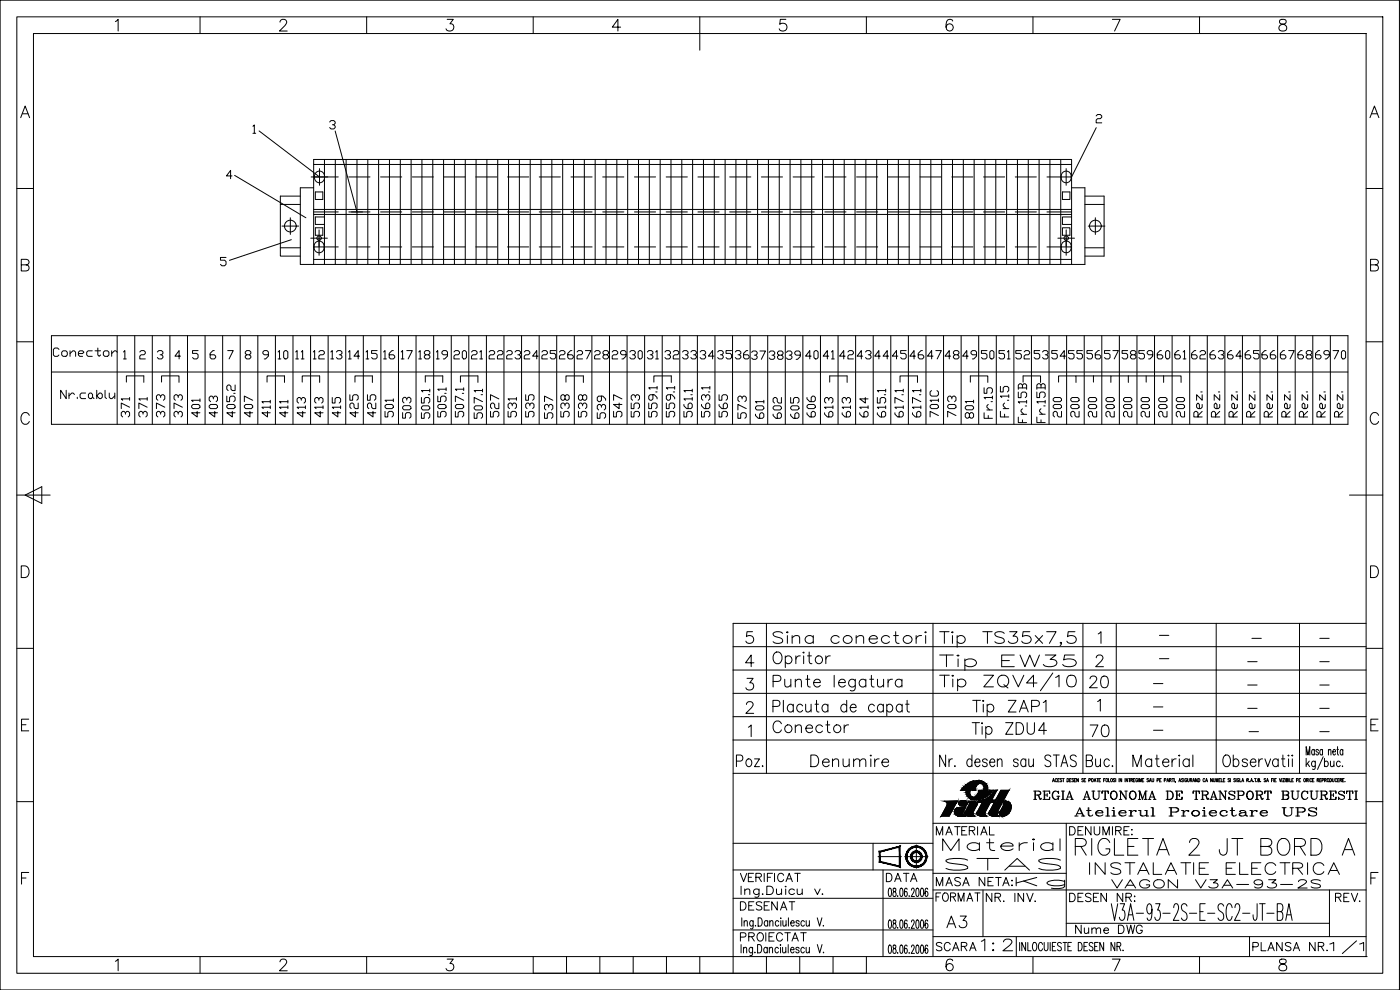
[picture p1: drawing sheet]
<svg xmlns="http://www.w3.org/2000/svg" width="420mm" height="297mm" viewBox="0 0 420 297" stroke-linecap="round" stroke-linejoin="round" font-family="sans-serif">
<defs><g id="words">
<text font-size="9.3" x="280.8" y="208.5">Tip ZQV4/10</text>
<text font-size="8.8" x="321.4" y="257.9">RIGLETA 2 JT BORD A</text>
<g font-size="8.4">
<text x="280.8" y="195.4">Tip TS35x7,5</text>
<text x="280.8" y="202.5">Tip EW35</text>
<text x="290.7" y="222.6">Tip ZDU4</text>
</g>
<text font-size="7.5" x="397.9" y="287.5">1/1</text>
<g font-size="7.1">
<text x="230.7" y="194.4">Sina conectori</text>
<text x="325.6" y="207.4">20</text>
<text x="230.7" y="221.2">Conector</text>
<text x="326" y="222.2">70</text>
<text x="219.8" y="231.4">Poz.</text>
<text x="242" y="231.4">Denumire</text>
<text x="281.5" y="256.5">Material</text>
<text x="282.6" y="262.5">STAS</text>
<text x="325.6" y="263.5">INSTALATIE ELECTRICA</text>
<text x="282.9" y="279.8">A3</text>
<text x="293.2" y="286.5">1:2</text>
</g>
<text font-size="6.6" x="303.7" y="267.8">Kg</text>
<g font-size="6.2">
<text x="14.8" y="108.3">Conector</text>
<text x="16.9" y="121">Nr.cablu</text>
<text x="66.3" y="126.3" transform="rotate(-90 66.3 126.3)">403</text>
<text x="71.6" y="126.3" transform="rotate(-90 71.6 126.3)">405.2</text>
<text x="193" y="126.3" transform="rotate(-90 193 126.3)">553</text>
<text x="319.6" y="126.3" transform="rotate(-90 319.6 126.3)">200</text>
<text x="324.9" y="126.3" transform="rotate(-90 324.9 126.3)">200</text>
<text x="321.4" y="246.2">Atelierul Proiectare UPS</text>
<text x="220.8" y="274.5">DESENAT</text>
</g>
<g font-size="5.7">
<text x="82.2" y="109">10</text>
<text x="87.5" y="109">11</text>
<text x="92.8" y="109">12</text>
<text x="98.1" y="109">13</text>
<text x="103.4" y="109">14</text>
<text x="108.7" y="109">15</text>
<text x="113.9" y="109">16</text>
<text x="119.2" y="109">17</text>
<text x="129.8" y="109">19</text>
<text x="140.4" y="109">21</text>
<text x="151" y="109">23</text>
<text x="156.3" y="109">24</text>
<text x="166.5" y="109">26</text>
<text x="177.1" y="109">28</text>
<text x="182.4" y="109">29</text>
<text x="187.7" y="109">30</text>
<text x="193" y="109">31</text>
<text x="198.3" y="109">32</text>
<text x="208.8" y="109">34</text>
<text x="214.1" y="109">35</text>
<text x="224.4" y="109">37</text>
<text x="234.9" y="109">39</text>
<text x="245.9" y="109">41</text>
<text x="250.8" y="109">42</text>
<text x="261.4" y="109">44</text>
<text x="266.7" y="109">45</text>
<text x="277.3" y="109">47</text>
<text x="287.5" y="109">49</text>
<text x="293.2" y="109">50</text>
<text x="298.4" y="109">51</text>
<text x="303.7" y="109">52</text>
<text x="314.3" y="109">54</text>
<text x="319.6" y="109">55</text>
<text x="330.2" y="109">57</text>
<text x="340.4" y="109">59</text>
<text x="346.1" y="109">60</text>
<text x="351.4" y="109">61</text>
<text x="361.9" y="109">63</text>
<text x="372.5" y="109">65</text>
<text x="383.1" y="109">67</text>
<text x="388.4" y="109">68</text>
<text x="393.7" y="109">69</text>
<text x="399" y="109">70</text>
<text x="39.9" y="126.3" transform="rotate(-90 39.9 126.3)">371</text>
<text x="45.2" y="126.3" transform="rotate(-90 45.2 126.3)">371</text>
<text x="50.4" y="126.3" transform="rotate(-90 50.4 126.3)">373</text>
<text x="55.7" y="126.3" transform="rotate(-90 55.7 126.3)">373</text>
<text x="61" y="126.3" transform="rotate(-90 61 126.3)">401</text>
<text x="76.6" y="126.3" transform="rotate(-90 76.6 126.3)">407</text>
<text x="81.8" y="126.3" transform="rotate(-90 81.8 126.3)">411</text>
<text x="87.1" y="126.3" transform="rotate(-90 87.1 126.3)">411</text>
<text x="92.4" y="126.3" transform="rotate(-90 92.4 126.3)">413</text>
<text x="97.7" y="126.3" transform="rotate(-90 97.7 126.3)">413</text>
<text x="103" y="126.3" transform="rotate(-90 103 126.3)">415</text>
<text x="108.3" y="126.3" transform="rotate(-90 108.3 126.3)">425</text>
<text x="113.6" y="126.3" transform="rotate(-90 113.6 126.3)">425</text>
<text x="118.9" y="126.3" transform="rotate(-90 118.9 126.3)">501</text>
<text x="124.2" y="126.6" transform="rotate(-90 124.2 126.6)">503</text>
<text x="129.8" y="126.6" transform="rotate(-90 129.8 126.6)">505.1</text>
<text x="134.8" y="126.3" transform="rotate(-90 134.8 126.3)">505.1</text>
<text x="140.1" y="126.3" transform="rotate(-90 140.1 126.3)">507.1</text>
<text x="145.7" y="126.6" transform="rotate(-90 145.7 126.6)">507.1</text>
<text x="150.6" y="126.3" transform="rotate(-90 150.6 126.3)">527</text>
<text x="155.9" y="126.3" transform="rotate(-90 155.9 126.3)">531</text>
<text x="161.2" y="126.3" transform="rotate(-90 161.2 126.3)">535</text>
<text x="166.9" y="126.6" transform="rotate(-90 166.9 126.6)">537</text>
<text x="171.8" y="126.3" transform="rotate(-90 171.8 126.3)">538</text>
<text x="177.1" y="126.3" transform="rotate(-90 177.1 126.3)">538</text>
<text x="182.7" y="126.6" transform="rotate(-90 182.7 126.6)">539</text>
<text x="187.7" y="126.3" transform="rotate(-90 187.7 126.3)">547</text>
<text x="197.9" y="126.3" transform="rotate(-90 197.9 126.3)">559.1</text>
<text x="203.2" y="126.3" transform="rotate(-90 203.2 126.3)">559.1</text>
<text x="213.8" y="126.3" transform="rotate(-90 213.8 126.3)">563.1</text>
<text x="219.1" y="126.3" transform="rotate(-90 219.1 126.3)">565</text>
<text x="224.7" y="126.6" transform="rotate(-90 224.7 126.6)">573</text>
<text x="230" y="126.6" transform="rotate(-90 230 126.6)">601</text>
<text x="235.3" y="126.6" transform="rotate(-90 235.3 126.6)">602</text>
<text x="240.6" y="126.6" transform="rotate(-90 240.6 126.6)">605</text>
<text x="245.5" y="126.3" transform="rotate(-90 245.5 126.3)">606</text>
<text x="250.8" y="126.3" transform="rotate(-90 250.8 126.3)">613</text>
<text x="256.1" y="126.3" transform="rotate(-90 256.1 126.3)">613</text>
<text x="261.4" y="126.3" transform="rotate(-90 261.4 126.3)">614</text>
<text x="282.6" y="126.3" transform="rotate(-90 282.6 126.3)">701C</text>
<text x="287.9" y="126.3" transform="rotate(-90 287.9 126.3)">703</text>
<text x="293.2" y="126.6" transform="rotate(-90 293.2 126.6)">801</text>
<text x="298.8" y="126.6" transform="rotate(-90 298.8 126.6)">Fr.15</text>
<text x="303.7" y="126.3" transform="rotate(-90 303.7 126.3)">Fr.15</text>
<text x="309" y="128.1" transform="rotate(-90 309 128.1)">Fr.15B</text>
<text x="314.7" y="128.1" transform="rotate(-90 314.7 128.1)">Fr.15B</text>
<text x="329.8" y="126.3" transform="rotate(-90 329.8 126.3)">200</text>
<text x="335.1" y="126.3" transform="rotate(-90 335.1 126.3)">200</text>
<text x="340.4" y="126.3" transform="rotate(-90 340.4 126.3)">200</text>
<text x="345.7" y="126.3" transform="rotate(-90 345.7 126.3)">200</text>
<text x="351" y="126.3" transform="rotate(-90 351 126.3)">200</text>
<text x="356.3" y="126.3" transform="rotate(-90 356.3 126.3)">200</text>
<text x="361.6" y="126.3" transform="rotate(-90 361.6 126.3)">Rez.</text>
<text x="366.9" y="126.3" transform="rotate(-90 366.9 126.3)">Rez.</text>
<text x="372.2" y="126.3" transform="rotate(-90 372.2 126.3)">Rez.</text>
<text x="377.5" y="126.3" transform="rotate(-90 377.5 126.3)">Rez.</text>
<text x="382.8" y="126.3" transform="rotate(-90 382.8 126.3)">Rez.</text>
<text x="388.1" y="126.3" transform="rotate(-90 388.1 126.3)">Rez.</text>
<text x="393.3" y="126.3" transform="rotate(-90 393.3 126.3)">Rez.</text>
<text x="398.6" y="126.3" transform="rotate(-90 398.6 126.3)">Rez.</text>
<text x="403.9" y="126.3" transform="rotate(-90 403.9 126.3)">Rez.</text>
<text x="309" y="240.9">REGIA AUTONOMA DE TRANSPORT BUCURESTI</text>
<text x="279.8" y="251.9">MATERIAL</text>
<text x="319.6" y="251.9">DENUMIRE:</text>
<text x="220.8" y="265.6">VERIFICAT</text>
<text x="264.9" y="265.6">DATA</text>
<text x="279.8" y="267.1">MASA NETA:</text>
<text x="332.3" y="267.8">VAGON V3A-93-2S</text>
<text x="279.8" y="271.6">FORMAT</text>
<text x="294.9" y="271.6">NR. INV.</text>
<text x="319.6" y="271.6">DESEN NR:</text>
<text x="399.7" y="271.6">REV.</text>
<text x="321.7" y="281.2">Nume DWG</text>
<text x="220.8" y="283.6">PROIECTAT</text>
<text x="279.8" y="286.5">SCARA</text>
<text x="374.6" y="286.5">PLANSA NR.</text>
</g>
<g font-size="2.6">
<text x="346.8" y="191.9">-</text>
<text x="374.6" y="192.6">-</text>
<text x="394.8" y="192.6">-</text>
<text x="346.8" y="199">-</text>
<text x="373.2" y="199.7">-</text>
<text x="394.8" y="199.7">-</text>
<text x="345" y="206.4">-</text>
<text x="373.2" y="206.7">-</text>
<text x="394.8" y="206.7">-</text>
<text x="345" y="213.4">-</text>
<text x="373.2" y="213.8">-</text>
<text x="394.8" y="213.8">-</text>
<text x="345" y="220.5">-</text>
<text x="373.6" y="220.8">-</text>
<text x="394.8" y="220.8">-</text>
</g>
</g></defs>
<!-- layer: 0 -->
<g fill="none" stroke="#000" stroke-width=".3">
<path d="M0 .1h420v296.9h-420zM5 5.1h410v286.9h-410zM10 10.1h400v276.9h-400zM34.6 6.5l.9-.7v3.5M60 5.1v5M84 6.6l.4-.6 1-.2a.86 .86 0 0 1 .5 1.3l-2 2.2h2.3M110 5.1v5M134.2 5.8h1.8l-1 1.3a1.13 1.13 0 0 1 1.2 1.3 1.13 1.13 0 0 1-1.5 .9l-.5-.2-.3-.5M160 5.1v5M186.3 8.1h-2.5l1.6-2.3v3.5M210 5.1v10M235.8 5.8h-1.6l-.2 1.5a1.23 1.23 0 0 1 1.9 0 1.23 1.23 0 0 1-.3 1.8 1.23 1.23 0 0 1-1.8-.5"/>
<path d="M260 5.1v5M285.9 6.3a1.02 1.02 0 0 0-1.5-.3 2.67 2.67 0 0 0 0 3.1 1.09 1.09 0 0 0 1.6-.5 1.09 1.09 0 0 0-.7-1.4 1.09 1.09 0 0 0-1.4 .9M310 5.1v5M333.8 5.8h2.4l-1.7 3.5M360 5.1v5M384.2 6a.7 .7 0 0 0 .3 1.1 1.45 1.45 0 0 1 1.7 1.5 1.22 1.22 0 0 1-1.4 .7 1.22 1.22 0 0 1-1-1.2 1.61 1.61 0 0 1 1.7-1 .7 .7 0 0 0 .3-1.1l-.5-.2zM6.2 35.3l1.3-3.5 1.4 3.5M6.7 34.1h1.7M75.9 37.9l.4-.4v2.5M75.9 40h.8M77.8 39.3l18.1 13.8M98.9 36.6l.4-.4h.9l.4 .4v.4l-.4 .4h-.4"/>
<path d="M100.2 37.4l.4 .5v.4l-.4 .4h-.9l-.4-.4M100.6 39.3l6.5 24.3M329 34.8l.4-.4h.8l.4 .4v.4l-.4 .4h-.8l-.4 .4v.9h1.6M329 38.3l-7.4 14.8h-7.4M411.2 35.3l1.3-3.5 1.3 3.5M411.7 34.1h1.6M5 56.6h5M69.6 52.8h-1.6l1.2-1.7v2.5M70.4 52.6l21.4 12.7M90.1 58.8h-6v18h6M93.4 53.1h8.1M94.1 49.3h227.5"/>
<path d="M94.1 56.3h-4v23h235.5v-23h-4M94.6 57.6h2.3v2.2h-2.3zM95.9 50.6v5M97.4 47.8v31.5M97.4 52.8a1.54 1.54 0 0 0-1.8-1.4 1.54 1.54 0 0 0-1.2 1.9 1.5 1.5 0 0 0 1.5 1.5 1.5 1.5 0 0 0 1.5-1.5M100.6 47.8v31.5M103.9 47.8v31.5M104.7 53.1h6.3M107.1 47.8v31.5M110.4 47.8v31.5M113.6 47.8v31.5M114.2 53.1h6.4"/>
<path d="M116.9 47.8v31.5M120.1 47.8v31.5M123.4 47.8v31.5M123.7 53.1h6.4M126.6 47.8v31.5M129.9 47.8v31.5M133.1 47.8v31.5M133.3 53.1h6.3M136.4 47.8v31.5M139.6 47.8v31.5M142.8 53.1h6.3M142.9 47.8v31.5"/>
<path d="M146.1 47.8v31.5M149.4 47.8v31.5M152.3 53.1h6.4M152.6 47.8v31.5M155.9 47.8v31.5M159.1 47.8v31.5M161.8 53.1h6.4M162.4 47.8v31.5M165.6 47.8v31.5M168.9 47.8v31.5M171.4 53.1h6.3M172.1 47.8v31.5"/>
<path d="M175.4 47.8v31.5M178.6 47.8v31.5M180.9 53.1h6.3M181.9 47.8v31.5M185.1 47.8v31.5M188.4 47.8v31.5M190.4 53.1h6.4M191.6 47.8v31.5M194.9 47.8v31.5M198.1 47.8v31.5M199.9 53.1h6.4M201.4 47.8v31.5"/>
<path d="M204.6 47.8v31.5M207.9 47.8v31.5M209.5 53.1h6.3M211.1 47.8v31.5M214.4 47.8v31.5M217.6 47.8v31.5M219 53.1h6.3M220.9 47.8v31.5M224.1 47.8v31.5M227.4 47.8v31.5M228.5 53.1h6.3M230.6 47.8v31.5"/>
<path d="M233.9 47.8v31.5M237.1 47.8v31.5M238 53.1h6.4M240.4 47.8v31.5M243.6 47.8v31.5M246.9 47.8v31.5M247.5 53.1h6.4M250.1 47.8v31.5M253.4 47.8v31.5M256.6 47.8v31.5M257.1 53.1h6.3M259.9 47.8v31.5"/>
<path d="M263.1 47.8v31.5M266.4 47.8v31.5M266.6 53.1h6.3M269.6 47.8v31.5M272.9 47.8v31.5M276.1 47.8v31.5M276.1 53.1h6.4M279.4 47.8v31.5M282.6 47.8v31.5M285.6 53.1h6.4M285.9 47.8v31.5M289.1 47.8v31.5"/>
<path d="M292.4 47.8v31.5M295.2 53.1h6.3M295.6 47.8v31.5M298.9 47.8v31.5M302.1 47.8v31.5M304.7 53.1h6.3M305.4 47.8v31.5M308.6 47.8v31.5M311.8 47.8v31.5M315.1 47.8v31.5M318.3 47.8v31.5M318.9 57.6h2.2v2.2h-2.2z"/>
<path d="M320 50.6v5M321.5 52.8v.5M321.5 52.8a1.53 1.53 0 0 0-1.8-1.4 1.53 1.53 0 0 0-1.2 1.9 1.5 1.5 0 0 0 1.5 1.5 1.5 1.5 0 0 0 1.5-1.5M325.6 58.8h5.8v18h-5.8M410 56.6h5M6.4 79.5l2-.2a.82 .82 0 0 0 0-1.3l-2-.2v3.5h1.5a.92 .92 0 0 0 .8-.9 .92 .92 0 0 0-.8-.9M67.8 77.2h-1.6v.9h1.2l.4 .4v.8l-.4 .4h-.8l-.4-.4M84.1 74.3h6M84.1 61.3h6M84.6 67.8h5M87.1 65.3v5M87.4 71.9l-18.5 6.2"/>
<path d="M93.3 71.5h5M94.1 79.3v-31.5h227.5v31.5M94.1 64.3h227.5M94.1 62.8h227.5M94.1 74.1h7.4M94.1 63.6h7.4M94.1 77.8h227.5M94.6 68.3h2.3v2.3h-2.3zM94.9 72.6a1.65 1.65 0 0 1 2.4 1.5 1.65 1.65 0 0 1-2.4 1.4 2.01 2.01 0 0 1 0-2.9zM95.8 69v7.6M97.4 65.1h-2.8v2.2h2.8M104.7 74.1h6.3"/>
<path d="M104.7 63.6h6.3M105.5 63.6h3.3M114.2 74.1h6.4M114.2 63.6h6.4M123.7 74.1h6.4M123.7 63.6h6.4M133.3 74.1h6.3M133.3 63.6h6.3M142.8 74.1h6.3M142.8 63.6h6.3M152.3 74.1h6.4M152.3 63.6h6.4"/>
<path d="M161.8 74.1h6.4M161.8 63.6h6.4M171.4 74.1h6.3M171.4 63.6h6.3M180.9 74.1h6.3M180.9 63.6h6.3M190.4 74.1h6.4M190.4 63.6h6.4M199.9 74.1h6.4M199.9 63.6h6.4M209.5 74.1h6.3M209.5 63.6h6.3"/>
<path d="M219 74.1h6.3M219 63.6h6.3M228.5 74.1h6.3M228.5 63.6h6.3M238 74.1h6.4M238 63.6h6.4M247.5 74.1h6.4M247.5 63.6h6.4M257.1 74.1h6.3M257.1 63.6h6.3M266.6 74.1h6.3M266.6 63.6h6.3"/>
<path d="M276.1 74.1h6.4M276.1 63.6h6.4M285.6 74.1h6.4M285.6 63.6h6.4M295.2 74.1h6.3M295.2 63.6h6.3M304.7 74.1h6.3M304.7 63.6h6.3M314.2 74.1h7.4M314.2 63.6h7.4M317.5 71.5h5M318.5 74.1h.1"/>
<path d="M318.9 68.3h2.2v2.3h-2.2zM320 69v7.6M321.5 74.1h.1M321.5 73.9a1.54 1.54 0 0 0-1.8-1.6 1.54 1.54 0 0 0-1.2 2 1.52 1.52 0 0 0 1.7 1.5 1.52 1.52 0 0 0 1.3-1.9M321.6 65.1h-2.7v2.2h2.7M325.6 74.3h5.8M325.6 61.3h5.8M326.6 67.8h5M328.7 65.3v5M411.3 79.5l2-.2a.8 .8 0 0 0 0-1.3l-2-.2v3.5h1.5a.92 .92 0 0 0 .9-.9 .92 .92 0 0 0-.9-.9M5 102.5h5M15.4 100.7h389.1v26.6h-389.1z"/>
<path d="M15.4 111.6h389.1M35.2 100.7v26.6M37.9 114.6v-1.8h5.3v1.9M40.4 100.7v26.6M42 105.6l.4-.4h.8l.4 .4v.4l-.4 .4h-.8l-.4 .5v.8h1.6M45.7 100.7v26.6M47.2 105.6l.4-.4h.9l.4 .4v.4l-.4 .4h-.4M48.5 106.4l.4 .5v.4l-.4 .4h-.9l-.4-.4M48.5 114.6v-1.8h5.2v1.9M51 100.7v26.6M54.2 106.9h-1.7l1.3-1.7v2.5M56.3 100.7v26.6"/>
<path d="M59.4 105.2h-1.6v.8h1.2l.4 .4v.9l-.4 .4h-.8l-.4-.4M61.5 100.7v26.6M64.3 105.2h-.4l-.8 .8v1.3l.4 .4h.8l.4-.4v-.4l-.4-.5h-1.2M66.8 100.7v26.6M68.3 105.2h1.7l-1.3 2.5M72.1 100.7v26.6M74 106.4l-.4-.4v-.4l.4-.4h.9l.4 .4v.4l-.4 .4h-.9l-.4 .5v.4l.4 .4h.9l.4-.4v-.4l-.4-.5M77.4 100.7v26.6M80.1 114.7v-1.9h5.3v1.9M80.5 106.4h-1.2l-.4-.4v-.4l.4-.4h.8l.4 .4v1.3l-.8 .8h-.4M82.7 100.7v26.6M87.9 100.7v26.6"/>
<path d="M90.7 114.7v-1.9h5.2v1.9M93.2 100.7v26.6M98.5 100.7v26.6M103.8 100.7v26.6M106.5 114.7v-1.9h5.3v1.9M109 100.7v26.6M114.3 100.7v26.6M119.6 100.7v26.6M124.9 100.7v26.6M127.6 114.7v-1.9h5.3v1.9M127.8 106.4l-.5-.4v-.4l.5-.4h.8l.4 .4v.4l-.4 .4h-.8l-.5 .5v.4l.5 .4h.8l.4-.4v-.4l-.4-.5M130.1 100.7v26.6"/>
<path d="M135.4 100.7v26.6M136.2 105.6l.5-.4h.8l.4 .4v.4l-.4 .4h-.8l-.5 .5v.8h1.7M138.2 114.7v-1.9h5.2v1.9M140.7 100.7v26.6M146 100.7v26.6M146.8 105.6l.4-.4h.8l.5 .4v.4l-.5 .4h-.8l-.4 .5v.8h1.7M151.2 100.7v26.6M156.5 100.7v26.6M161.8 100.7v26.6M162.6 105.6l.4-.4h.9l.4 .4v.4l-.4 .4h-.9l-.4 .5v.8h1.7M167.1 100.7v26.6M169.9 114.7v-1.9h5.2v1.9"/>
<path d="M172.4 100.7v26.6M177.6 100.7v26.6M182.9 100.7v26.6M188.2 100.7v26.6M193.5 100.7v26.6M196.2 114.7v-1.9h5.3v1.9M198.7 100.7v26.6M204 100.7v26.6M207.8 119.7h-2.5l.4 .4M207.8 117.2h-2.5l.4 .4M209.3 100.7v26.6M214.6 100.7v26.6"/>
<path d="M219.8 100.7v26.6M225.1 100.7v26.6M230.4 100.7v26.6M235.7 100.7v26.6M241 100.7v26.6M243.4 106.9h-1.6l1.2-1.7v2.5M246.2 100.7v26.6M249 114.7v-1.9h5.2v1.9M251.5 100.7v26.6M256.8 100.7v26.6M262.1 100.7v26.6M263.3 119.3v1.6h.8v-1.2l.5-.4h.8l.4 .4v.8l-.4 .4"/>
<path d="M265.4 118.4h.4M265.8 117.2h-2.5l.4 .4M265.8 116.8v.8M267.3 100.7v26.6M270.1 114.7v-1.9h5.2v1.9M270.7 118.4h.4M271.1 117.2h-2.5l.4 .4M271.1 116.8v.8M272.6 100.7v26.6M274.7 106.9h-1.6l1.2-1.7v2.5M275.9 118.4h.5M276.4 117.2h-2.5l.4 .4"/>
<path d="M277.9 100.7v26.6M283.2 100.7v26.6M285.3 106.9h-1.7l1.3-1.7v2.5M288.4 100.7v26.6M291.2 114.7v-1.9h5.2v1.9M293.7 100.7v26.6M299 100.7v26.6M304.3 100.7v26.6M307 112.8h5.3v1.9M309.6 100.7v26.6M312 105.2h-1.6v.8h1.2l.4 .4v.9l-.4 .4h-.8l-.4-.4M314.8 100.7v26.6"/>
<path d="M317.7 114.7v-1.9h5.2v1.9M320.1 100.7v26.6M322.9 112.8h10.5M325.4 100.7v26.6M327.9 105.2h-1.7v.8h1.2l.5 .4v.9l-.5 .4h-.8l-.4-.4M328.2 112.8v1.9M330.7 100.7v26.6M335.9 100.7v26.6M338.6 112.8h-5.2v1.9M338.6 112.8h5.3M338.6 112.8v1.9M341.2 100.7v26.6"/>
<path d="M346.5 100.7v26.6M349.2 112.8h5.3v1.9M349.2 112.8h-5.2v1.9M349.2 112.8v1.9M351.8 100.7v26.6M357 100.7v26.6M358.9 105.2h-.4l-.9 .8v1.3l.4 .4h.9l.4-.4v-.4l-.4-.5h-1.3M362.3 100.7v26.6M367.6 100.7v26.6M372.9 100.7v26.6M378.2 100.7v26.6M383.4 100.7v26.6"/>
<path d="M388.7 100.7v26.6M394 100.7v26.6M399.3 100.7v26.6M410 102.5h5M8.8 124.6a1.28 1.28 0 0 0-1.5-.8 1.28 1.28 0 0 0-1 1.3 1.53 1.53 0 0 0 .3 1.7 1.53 1.53 0 0 0 1.7 .3l.5-.6M205.3 123.4v1.7h.8v-1.2l.4-.5h.8l.5 .5v.8l-.5 .4M205.3 121.4v.4l.8 .8h1.2l.5-.4v-.8l-.5-.5h-.4l-.4 .5v1.2M263.3 123.9v.4l.8 .8h1.3l.4-.4v-.8l-.4-.5h-.4l-.4 .5v1.2M265.8 122.2h-2.5l.4 .4M265.8 121.8v.8M268.6 123.9v.4l.8 .8h1.3l.4-.4v-.8l-.4-.5h-.5l-.4 .5v1.2M271.1 122.2h-2.5l.4 .4"/>
<path d="M271.1 120.5l-2.5-1.2v1.6M271.1 121.8v.8M273.9 123.9v.4l.8 .8h1.2l.5-.4v-.8l-.5-.5h-.4l-.4 .5v1.2M276.4 122.2h-2.5l.4 .4M276.4 120.5l-2.5-1.2v1.6M413.7 124.6a1.29 1.29 0 0 0-1.4-.8 1.29 1.29 0 0 0-1.1 1.3 1.53 1.53 0 0 0 .4 1.7 1.53 1.53 0 0 0 1.6 .3l.5-.6M5 148.5h10M7.5 148.5l5-2.5v5zM405 148.5h10M6.4 169.8h1.1a1.87 1.87 0 0 1 1.3 1.7 1.87 1.87 0 0 1-1.3 1.8h-1.1zM411.3 169.8h1.2a1.87 1.87 0 0 1 1.2 1.7 1.87 1.87 0 0 1-1.2 1.8h-1.2zM5 194.5h5"/>
<path d="M220 194h190M230 187v45M280 187v100M325 187v45M335 187v45M365 187v45M390 187v45M410 194.5h5M410 187h-190v45M6.5 217.5h1.3M8.6 215.8h-2.1v3.5h2.1M220 215h190"/>
<path d="M220 208h190M220 201h190M411.4 217.5h1.3M413.6 215.8h-2.2v3.5h2.2M220 222h190M288.3 237.1h1.2M289.4 235.9l-.4 .4M290 237.1a2.29 2.29 0 0 0 1.9 2.8M290.5 236.1l-.5 1M291 237.6l.4 1.3M291.1 237.1l-.1 .5M291.4 238.9l1 .3"/>
<path d="M291.8 236.1l-.1 1M292.7 236.3v.8h-1M292.7 236.3h.1M292.9 235.9l-.2 .4M293 235.9l.8-.8h.9a1.49 1.49 0 0 1 .6 2M293.2 238.6l-.8 .6M293.6 237.9l-.3 .7M293.6 237.9h.1M293.7 237.1h1l-.2 1M293.7 237.1l-.1 .8M295.6 234.9a5.1 5.1 0 0 0-4.8 0M295.6 234.9l.6 .7 .2 1"/>
<path d="M295.7 239.8l-1 .4-1.4 .2M296.3 237.1l-.4 1M296.4 236.6l-.1 .5M296.8 237.1h1.3M297.6 237.8h-.1M298.6 237.1h.6l-1.6 3h1.4l-.4 .6h-1.4l-1.7 3.3 .2 .5 .5 .4h-2l-.7-.3M298.7 237.1l-1.6 1.8M300.4 237.1h2.4l-3.6 6.7 .1 .7 .5 .4h-1.7a.99 .99 0 0 1-1.2-1.2l1.3-2.6h.7l.7-1.4h-.6zM315.9 234.6l.3-1 .3 1M316 234.2h.3M317.2 233.8a.28 .28 0 0 0-.3-.2 .28 .28 0 0 0-.2 .4v.2a.29 .29 0 0 0 .2 .4 .29 .29 0 0 0 .3-.3M317.4 234h.3"/>
<path d="M317.9 233.6h-.5v1M318.7 233.7h-.6l.5 .4a.27 .27 0 0 1-.1 .5 .27 .27 0 0 1-.4-.2M318.9 233.6h.5M319.1 233.6v1M320.2 233.6a.5 .5 0 0 1 .6 .5 .5 .5 0 0 1-.6 .5zM321 234h.3M321.5 233.6h-.5v1M322.2 233.7h-.5l.4 .4a.27 .27 0 0 1 0 .5 .27 .27 0 0 1-.4-.2M322.4 234h.3M322.9 233.6h-.5v1M323.6 233.6v1l-.5-1v1M325.2 233.7h-.6l.5 .4a.27 .27 0 0 1-.1 .5 .27 .27 0 0 1-.4-.2"/>
<path d="M325.4 234h.3M325.9 233.6h-.5v1M326.8 234.1l.4-.1v-.4h-.4v1M327.7 233.6h.1a.47 .47 0 0 1 .3 .5 .47 .47 0 0 1-.4 .4zM328.3 234.6l.3-1 .3 1M328.5 234.2h.3M329.2 233.6h.5M329.4 233.6v1M329.8 234h.3M330.3 233.6h-.5v1M331.2 234h.3M331.7 233.6h-.5v1"/>
<path d="M332 233.6h.1a.48 .48 0 0 1 .4 .5 .48 .48 0 0 1-.5 .4zM332.7 233.6v1h.4M333.4 233.6h.1a.48 .48 0 0 1 .4 .5 .48 .48 0 0 1-.5 .4zM334.6 233.7h-.5l.4 .4a.27 .27 0 0 1 0 .5 .27 .27 0 0 1-.4-.2M334.8 233.6v1M335.8 233.6v1M336.6 233.6v1l-.5-1v1M337.6 233.6v1M338.4 233.6v1l-.5-1v1M338.7 233.6h.5M339 233.6v1M339.4 234h.4v-.4h-.4v1"/>
<path d="M339.7 234l.2 .6M340.2 234h.3M340.6 233.6h-.4v1M341.4 233.8a.28 .28 0 0 0-.3-.2 .28 .28 0 0 0-.2 .4v.2a.29 .29 0 0 0 .2 .4 .29 .29 0 0 0 .3-.4h-.2M341.6 233.6v1M341.9 234.6v-1l.3 1 .3-1v1M342.8 234h.3M343.3 233.6h-.5v1M344.7 233.7h-.5l.4 .4a.27 .27 0 0 1 0 .5 .27 .27 0 0 1-.4-.2M344.9 234.6l.3-1 .3 1M345 234.2h.4M345.7 233.6v.7l.3 .3 .2-.2 .1-.8"/>
<path d="M347.2 234.1l.5-.1v-.4h-.5v1M348 234h.3M348.5 233.6h-.5v1M349.4 234.1l.5-.1v-.4h-.5v1M350.2 234.6l.3-1 .3 1M350.3 234.2h.4M351 234h.4v-.4h-.4v1M351.3 234l.2 .6M351.8 233.6h.5M352 233.6v1M352.4 233.6v1M353.8 234.6l.3-1 .3 1"/>
<path d="M353.9 234.2h.4M355.1 233.7h-.5l.4 .4a.27 .27 0 0 1 0 .5 .27 .27 0 0 1-.4-.2M355.3 233.6v1M356.2 233.8a.28 .28 0 0 0-.4-.2 .28 .28 0 0 0-.2 .4v.2a.29 .29 0 0 0 .3 .4 .29 .29 0 0 0 .3-.4h-.2M356.4 233.6v.7l.2 .3 .3-.3v-.7M357.2 234h.4v-.4h-.4v1M357.5 234l.2 .6M358 234.6l.3-1 .3 1M358.1 234.2h.3M359.3 233.6v1l-.5-1v1M359.6 233.6a.5 .5 0 0 1 .5 .5 .5 .5 0 0 1-.5 .5zM361.6 233.8a.28 .28 0 0 0-.4-.2 .28 .28 0 0 0-.2 .4v.2a.29 .29 0 0 0 .2 .4 .29 .29 0 0 0 .4-.3"/>
<path d="M361.8 234.6l.3-1 .3 1M361.9 234.2h.4M363.8 233.6v1l-.5-1v1M364.1 233.6v.7l.3 .3 .2-.2v-.8M364.9 234.6v-1l.3 1 .3-1v1M365.8 234h.3M366.3 233.6h-.5v1M366.5 233.6v1h.5M367.1 234h.3M367.6 233.6h-.5v1M369 233.7h-.5l.5 .4a.27 .27 0 0 1-.1 .5 .27 .27 0 0 1-.4-.2M369.3 233.6v1"/>
<path d="M370.8 233.7h-.5l.4 .4a.27 .27 0 0 1 0 .5 .27 .27 0 0 1-.4-.2M371 233.6v1M371.8 233.8a.28 .28 0 0 0-.3-.2 .28 .28 0 0 0-.2 .4v.2a.29 .29 0 0 0 .3 .4 .29 .29 0 0 0 .2-.4h-.1M372.1 233.6v1h.4M372.7 234.6l.3-1 .3 1M372.8 234.2h.4M374.2 234h.4v-.4h-.4v1M374.4 234l.3 .6M375.3 234.6l.3-1 .3 1M375.4 234.2h.4M376.5 233.6h.5M376.8 233.6v1"/>
<path d="M377.5 234h.5v-.4h-.5v1l.5-.1-.1-.5M379.9 233.7h-.5l.4 .4a.27 .27 0 0 1 0 .5 .27 .27 0 0 1-.4-.2M380.1 234.6l.3-1 .3 1M380.2 234.2h.4M381.6 234h.3M382.1 233.6h-.5v1M382.3 233.6v1M382.5 234h.3M383 233.6h-.5v1M383.9 233.6l.3 1 .3-1M384.7 233.6v1M385 233.6h.5l-.5 1h.5"/>
<path d="M385.7 233.6v1M386 234h.4v-.4h-.4v1l.5-.1-.2-.5M386.8 233.6v1M387.1 233.6v1h.4M387.7 234h.3M388.2 233.6h-.5v1M389.1 234.1l.5-.1-.1-.4h-.4v1M389.8 234h.3M390.3 233.6h-.5v1M391.4 233.6h.1a.47 .47 0 0 1 .4 .5 .47 .47 0 0 1-.5 .4zM392.1 234h.4v-.4h-.4v1M392.3 234l.3 .6"/>
<path d="M392.8 233.6v1M393.7 233.8a.28 .28 0 0 0-.4-.2 .28 .28 0 0 0-.2 .4v.2a.29 .29 0 0 0 .2 .4 .29 .29 0 0 0 .4-.3M393.9 234h.3M394.4 233.6h-.5v1M395.3 234h.4v-.4h-.4v1M395.5 234l.3 .6M396.1 234h.2M396.5 233.6h-.4v1M396.7 234.1l.5-.1v-.4h-.5v1M397.5 234h.5v-.4h-.5v1M397.8 234l.2 .6M398.4 233.6h.1a.47 .47 0 0 1 .4 .5 .47 .47 0 0 1-.5 .4z"/>
<path d="M399.1 233.6a.5 .5 0 0 1 .5 .5 .5 .5 0 0 1-.5 .5zM399.9 233.6v.7l.2 .3 .3-.3v-.7M401.2 233.8a.28 .28 0 0 0-.3-.2 .28 .28 0 0 0-.2 .4v.2a.29 .29 0 0 0 .2 .4 .29 .29 0 0 0 .3-.3M401.4 234h.3M401.9 233.6h-.5v1M402.1 234h.5v-.4h-.5v1M402.4 234l.3 .6M402.9 234h.3M403.4 233.6h-.5v1M410 232h-190v60M5 240.5h5M220 253h60"/>
<path d="M262 253v8M263.5 257h7M271.5 257h7M275 253.5v7M280 247h130M283.3 240.4h4.2M286.9 241.1l-2 3.8h-2.4l1.7-3.3M289.2 243.4l.7-1.3-2.2 .2a1.29 1.29 0 0 0-1.2 1.3 1.29 1.29 0 0 0 1.3 1.3h2l-.7-.5M292 240.4h-1.4l.3 .2 .1 .6-1.4 2.5M293.2 241.6l-1.3 2.4 .2 .5 .5 .4h-1.7a.99 .99 0 0 1-1.2-1.2M293.4 240.7h1.4l-1.5 3-.1 .4 .3 .5M301.2 240.4a1.99 1.99 0 0 1 2.1 1.1 1.99 1.99 0 0 1-.4 2.3l-.8 .7a1.18 1.18 0 0 1-1.3 .4 1.18 1.18 0 0 1-.8-1.1l1.3-2.4"/>
<path d="M320 247v34M410 240.5h5M6.5 263.4h1.3M8.6 261.8h-2.1v3.5M220 279h60M220 269.5h60M220 261h60M222.4 265.9v2.5M222.6 275.4v2.5M223.3 276.7l.5-.5 .4 .1 .1 1.6M223.3 276.2v1.7M223.5 267.2a1.03 1.03 0 0 1 1.4-.4l.1 1.6"/>
<path d="M223.5 266.7v1.7M226 276.2l-.1 2.3-.2 .2-.5-.1M226 276.6l-.1-.3a.8 .8 0 0 0-1 .6 .8 .8 0 0 0 .5 1l.6-.4M227.5 275.4a1.34 1.34 0 0 1 1.3 .9 1.34 1.34 0 0 1-.4 1.5l-.9 .1zM227.8 266.7v1.9a.77 .77 0 0 1-1.3 .5M227.8 267.1a.9 .9 0 0 0-1.4-.2 .9 .9 0 0 0 0 1.3 .9 .9 0 0 0 1.4-.2M230.1 265.9h1a1.28 1.28 0 0 1 1 1.2 1.28 1.28 0 0 1-1 1.3h-1zM230.4 276.6l-.2-.3a.8 .8 0 0 0-.9 .6 .8 .8 0 0 0 .5 1l.6-.4M230.4 276.2v1.7M231 276.7l.4-.5 .5 .1 .1 1.6M231 276.2v1.7M233 266.7l.2 1.6a1.03 1.03 0 0 0 1.4-.4"/>
<path d="M233.7 276.6l-.1-.3a.8 .8 0 0 0-1 .6 .8 .8 0 0 0 .5 1l.6-.4M234.3 276.2v1.7M234.6 266.7v1.7M234.9 276.2l.1 1.6 .5 .1 .4-.5M235.8 266.7v1.7M235.9 276.2v1.7M236.6 275.4v2.5M237.3 276.9h1.1l-.2-.6a.8 .8 0 0 0-1 .6 .8 .8 0 0 0 .5 1l.7-.4M238.4 267.1a.9 .9 0 0 0-1.3-.2 .9 .9 0 0 0 0 1.3 .9 .9 0 0 0 1.3-.2M239.2 266.7l.2 1.6a1.02 1.02 0 0 0 1.4-.4M239.8 276.6a.49 .49 0 0 0-.4-.4 .49 .49 0 0 0-.5 .4l.9 .6v.3a.49 .49 0 0 1-.4 .4 .49 .49 0 0 1-.5-.4M240.8 266.7v1.7"/>
<path d="M241.4 276.6l-.2-.3a.8 .8 0 0 0-.9 .6 .8 .8 0 0 0 .5 1l.6-.4M241.9 276.2l.1 1.6 .5 .1 .4-.5M242.9 276.2v1.7M244.5 266.7l.8 1.7 .8-1.7M245.3 275.4l.7 2.5 .7-2.5M246.8 268.2l-.1 .1h.3M247.1 277.7l.1 .1M265 261v26M266.8 266.6l.3-.1 .4 .5v1.5l-.4 .5-.3-.1-.1-.4zM266.8 276.1l.3-.1 .4 .5v1.6l-.4 .4-.3-.1-.1-.3zM268.1 266.6v.7a.85 .85 0 0 1 .8 .8 .85 .85 0 0 1-.6 .9 .94 .94 0 0 1-.3-1 .94 .94 0 0 1 .8-.7v-.7zM268.1 276.1v.8a.85 .85 0 0 1 .8 .7 .85 .85 0 0 1-.6 .9 .94 .94 0 0 1-.3-1 .94 .94 0 0 1 .8-.6v-.8z"/>
<path d="M269.4 268.7l.1 .2M269.4 278.3l.1 .1M270.2 266.6l.4-.1 .3 .5v1.5l-.3 .5-.4-.1-.1-.4zM270.2 276.1l.4-.1 .3 .5v1.6l-.3 .4-.4-.1-.1-.3zM272.2 266.8l-.4-.3a1.8 1.8 0 0 0 .1 2.5 .89 .89 0 0 0-.1-1.6l-.4 .8M272.2 276.4l-.4-.4a1.8 1.8 0 0 0 .1 2.5 .89 .89 0 0 0-.1-1.5l-.4 .7M272.8 268.7l.1 .2M272.8 278.3l.1 .1M273.5 267.1l.3-.6 .4 .1 .1 .8-.8 1.6h.9M273.5 276.6l.3-.6 .4 .1 .1 .9-.8 1.5h.9M275.1 266.6l.3-.1 .3 .5v1.5l-.3 .5-.3-.1-.2-.4zM275.1 276.1l.3-.1 .3 .5v1.6l-.3 .4-.3-.1-.2-.3z"/>
<path d="M276.4 266.6l.4-.1 .3 .5v1.5l-.3 .5-.4-.1-.1-.4zM276.4 276.1l.4-.1 .3 .5v1.6l-.3 .4-.4-.1-.1-.3zM278.4 266.8l-.4-.3a1.79 1.79 0 0 0 .1 2.5 .89 .89 0 0 0-.1-1.6l-.4 .8M278.4 276.4l-.4-.4a1.79 1.79 0 0 0 .1 2.5 .89 .89 0 0 0-.1-1.5l-.4 .7M280 267h130M280 262h40M295 267v14M320 277h79M333.5 271.2l1 4.9 .9-4.9M336.2 271.2h1.3l-.7 1.9h.3a2.26 2.26 0 0 1-.2 3l-.7-.2-.3-.7M338.3 276.1l1-4.9 1 4.9M338.7 274.5h1.2"/>
<path d="M341 274h2.2M345.7 272.8l-.3 1.2-.4 .2a1.83 1.83 0 0 1 0-3l.4 .2a6.4 6.4 0 0 1 0 4.5l-.6 .2-.4-.2-.1-.5M346.8 271.2h1.3l-.7 1.9h.4a2.26 2.26 0 0 1-.3 3l-.7-.2-.2-.7M349 274h2.2M352.3 272.3l.1-.7 .3-.4h.5l.4 .4a2.55 2.55 0 0 1-.3 2.2l-1.2 2.3h1.7M356.2 271.9l-.6-.7a1.15 1.15 0 0 0-1.1 .8 1.15 1.15 0 0 0 .5 1.3 1.64 1.64 0 0 1 .6 2.8l-.8-.2-.2-.5M357 274h2.1M360.1 273.5h1M361.7 271.2h-1.6v4.9h1.6M362.4 274h2.2M367.2 271.9l-.6-.7a1.15 1.15 0 0 0-1.1 .8 1.15 1.15 0 0 0 .5 1.3 1.64 1.64 0 0 1 1.2 1.2 1.64 1.64 0 0 1-.6 1.6l-.8-.2-.3-.5M369.8 272.3a1.03 1.03 0 0 0-1.1-1.1 4.5 4.5 0 0 0 0 4.9 1.03 1.03 0 0 0 1.1-1.1"/>
<path d="M370.6 272.3l.1-.7 .4-.4h.5l.4 .4a2.66 2.66 0 0 1-.3 2.2l-1.2 2.3h1.7M372.9 274h2.2M377.3 271.2v3.8l-.3 .9-.4 .2a1.62 1.62 0 0 1-.5-1.6M378 271.2h1.7M378.9 271.2v4.9M380.2 274h2.2M383.3 273.5h1.1a1.45 1.45 0 0 0 0-2.3h-1.1v4.9h1.1a1.65 1.65 0 0 0 0-2.6M385.9 276.1l.9-4.9 1 4.9M386.2 274.5h1.2M399 267v14M411.4 263.4h1.3M413.6 261.8h-2.2v3.5"/>
<path d="M34.6 288.4l.9-.6v3.5M60 287v5M84 288.6l.4-.7 1-.1a.86 .86 0 0 1 .5 1.3l-2 2.2h2.3M110 287v5M134.2 287.8h1.8l-1 1.3a1.13 1.13 0 0 1 1.2 1.3 1.13 1.13 0 0 1-1.5 .9l-.5-.2-.3-.5M160 287v5h100v-5M170 287v5M180 287v5M190 287v5M200 287v5M210 287v5M222.4 283.4v2.5"/>
<path d="M223.1 284.7l.5-.5 .4 .2 .1 1.5M223.1 284.2v1.7M225.9 284.2l-.1 2.3-.3 .2-.4-.1M225.9 284.6l-.2-.2a.8 .8 0 0 0-1 .5 .8 .8 0 0 0 .5 1l.7-.4M226.6 285.7v.2l.1-.1M227.4 283.4a1.34 1.34 0 0 1 1.3 .9 1.34 1.34 0 0 1-.5 1.5l-.8 .1zM230 287v5M230.3 284.6l-.2-.2a.8 .8 0 0 0-1 .5 .8 .8 0 0 0 .6 1l.6-.4M230.3 284.2v1.7M230.9 284.7l.4-.5 .5 .2 .1 1.5M230.9 284.2v1.7M233.6 284.6l-.2-.2a.8 .8 0 0 0-.9 .5 .8 .8 0 0 0 .5 1l.6-.4"/>
<path d="M234.3 284.2v1.7M234.9 284.2v1.6l.5 .1 .4-.5M235.8 284.2v1.7M236.5 283.4v2.5M237.2 285h1.1l-.2-.6a.8 .8 0 0 0-.9 .5 .8 .8 0 0 0 .5 1l.6-.4M239.8 284.6a.5 .5 0 0 0-.5-.4 .5 .5 0 0 0-.5 .4l.1 .2 .8 .4 .1 .3a.5 .5 0 0 1-.5 .4 .5 .5 0 0 1-.5-.4M240 287v5M241.4 284.6l-.2-.2a.8 .8 0 0 0-.9 .5 .8 .8 0 0 0 .5 1l.6-.4M241.9 284.2l.1 1.6 .5 .1 .4-.5M242.9 284.2v1.7M245.3 283.4l.7 2.5 .7-2.5M247.1 285.7v.2l.1-.1"/>
<path d="M250 287v5M266.8 283.7l.3-.1 .4 .4v1.6l-.4 .5-.3-.2-.1-.3zM268.1 283.7v.7a.95 .95 0 0 1 .8 .7 .95 .95 0 0 1-.3 1 .85 .85 0 0 1-.6-1 .85 .85 0 0 1 .8-.7v-.7zM269.4 285.8l.1 .1M270.2 283.7l.4-.1 .3 .4v1.6l-.3 .5-.4-.2-.1-.3zM272.2 283.9l-.4-.3a1.81 1.81 0 0 0 .1 2.5 .89 .89 0 0 0-.1-1.6l-.4 .7M272.8 285.8l.1 .1M273.5 284.1l.3-.5 .4 .1 .1 .8-.8 1.6h.9M275.1 283.7l.3-.1 .3 .4v1.6l-.3 .5-.3-.2-.2-.3zM276.4 283.7l.4-.1 .3 .4v1.6l-.3 .5-.4-.2-.1-.3zM278.4 283.9l-.4-.3a1.79 1.79 0 0 0 .1 2.5 .89 .89 0 0 0-.1-1.6l-.4 .7M280 281h130"/>
<path d="M285.9 288.3a1.02 1.02 0 0 0-1.5-.4 2.67 2.67 0 0 0 0 3.2 1.09 1.09 0 0 0 1.6-.5 1.09 1.09 0 0 0-.7-1.5 1.09 1.09 0 0 0-1.4 1M307.8 282.8v2.5l-1.1-2.5v2.5M308.5 282.8v2.5h.9M310 287v5M310.2 282.9l.1-.1a1.42 1.42 0 0 1 .5 2.4l-.1 .1a1.42 1.42 0 0 1-.5-2.4zM312.9 283.4l-.4-.6a1.42 1.42 0 0 0-.5 2.4l.5 .1 .4-.6M313.4 282.8l.1 2.1a.51 .51 0 0 0 .4 .4 .51 .51 0 0 0 .5-.4l.1-2.1M315.2 282.8v2.5M315.8 284h.7M316.9 282.8h-1.1v2.5h1.1M318.5 283.1a.59 .59 0 0 0-.9-.2 .59 .59 0 0 0 .1 .9l.5 .3a.62 .62 0 0 1 .2 1 .62 .62 0 0 1-1-.2M319 282.8h1.2"/>
<path d="M319.6 282.8v2.5M320.5 284h.7M321.6 282.8h-1.1v2.5h1.1M323.6 282.8h.6a1.6 1.6 0 0 1 0 2.5h-.6zM325.3 284h.7M326.4 282.8h-1.1v2.5h1.1M328 283.1a.59 .59 0 0 0-.9-.2 .59 .59 0 0 0 .1 .9l.5 .3a.62 .62 0 0 1 .2 1 .62 .62 0 0 1-1-.2M328.5 284h.7M329.6 282.8h-1.1v2.5h1.1M331.2 282.8v2.5l-1.1-2.5v2.5M333.8 287.8h2.4l-1.7 3.5M334.6 282.8v2.5l-1.2-2.5v2.5"/>
<path d="M335.2 284l1-.2 .2-.3-.2-.6-1-.1v2.5M335.8 284l.6 1.3M337 285l.1 .2M360 287v5M384.2 287.9a.7 .7 0 0 0 .3 1.2 1.45 1.45 0 0 1 1.7 1.5 1.22 1.22 0 0 1-1.4 .7 1.22 1.22 0 0 1-1-1.2 1.61 1.61 0 0 1 1.7-1 .7 .7 0 0 0 .3-1.2l-.5-.1z"/>
<circle cx="87.1" cy="67.8" r="1.76"/>
<circle cx="95.8" cy="71.5" r=".66"/>
<circle cx="320" cy="71.5" r=".66"/>
<circle cx="328.7" cy="67.8" r="1.76"/>
</g>
<!-- layer: LIN_SUB -->
<g fill="none" stroke="#000" stroke-width=".3">
<path d="M232.3 196.1a1.3 1.3 0 0 1 1.5-.4 1.3 1.3 0 0 1 .9 1.3 1.54 1.54 0 0 1-.4 1.6 1.54 1.54 0 0 1-1.6 .4 2.18 2.18 0 0 1-.4-2.9zM235.7 197.3a1.12 1.12 0 0 1 1.6-.2 1.12 1.12 0 0 1 0 1.7 1.12 1.12 0 0 1-1.6-.2M235.7 196.8v3.5M238.8 196.8v2.3M240.2 196.8a1.13 1.13 0 0 0-1.4 1M241.2 196.8v2.3M242.8 195.6v2.9l.2 .5 .7 .1M247.8 196.8v2.3M249.2 196.8a1.14 1.14 0 0 0-1.4 1M329 197.4l.3-.7 1-.2a.86 .86 0 0 1 .5 1.4l-2 2.1h2.4M329.6 190.2l.8-.7v3.5M232 212h1.3a.93 .93 0 0 0 .8-1 .93 .93 0 0 0-.8-.9h-1.3v3.5"/>
<path d="M232 204.5h1.5a.92 .92 0 0 0 .9-1 .92 .92 0 0 0-.9-.9h-1.5v3.5M235.1 210.1v3.5M235.5 203.8l.2 2.2 .8 .1 .8-.6M237.3 203.8v2.3M238.1 211.8a1.06 1.06 0 0 0-1.6-.2 1.06 1.06 0 0 0-.1 1.5 .89 .89 0 0 0 .9 .6 .89 .89 0 0 0 .8-.6M238.1 211.3v2.3M238.7 204.5l.8-.7 .8 .2 .2 2.1M238.7 203.8v2.3M240.9 211.8a1.05 1.05 0 0 0-1.5-.2 1.05 1.05 0 0 0-.1 1.5 .89 .89 0 0 0 .8 .6 .89 .89 0 0 0 .8-.6M241.8 211.3l.1 2.2 .8 .1 .7-.6M241.9 203.8h1.1M242.3 202.6v2.9l.2 .5 .7 .1"/>
<path d="M243.4 211.3v2.3M244.2 204.8h2a1.07 1.07 0 0 0-1.5-.9 1.07 1.07 0 0 0-.4 1.7 1.06 1.06 0 0 0 1.9 0M244.6 211.3h1M245 210.1v2.9l.2 .5 .6 .1M248.5 211.8a1.05 1.05 0 0 0-1.6-.2 1.05 1.05 0 0 0-.1 1.5 .89 .89 0 0 0 .8 .6 .89 .89 0 0 0 .9-.6M248.5 211.3v2.3M250.3 202.6v3.5M251.7 204.8h2a1.08 1.08 0 0 0-1.5-.9 1.08 1.08 0 0 0-.4 1.7 1.07 1.07 0 0 0 1.9 0M254.1 211.8a1.05 1.05 0 0 0-1.5-.2 1.05 1.05 0 0 0-.1 1.5 .89 .89 0 0 0 .8 .6 .89 .89 0 0 0 .8-.6M254.1 210.1v3.5M255.2 212.3h1.7v-.3a.85 .85 0 0 0-.7-.7 .85 .85 0 0 0-.9 .5 1.05 1.05 0 0 0 .1 1.5 1.05 1.05 0 0 0 1.5-.2M256.7 203.8v2.7a.92 .92 0 0 1-.6 .8 .92 .92 0 0 1-.9-.2"/>
<path d="M256.7 204.3a1.12 1.12 0 0 0-1.7-.2 1.12 1.12 0 0 0 0 1.7 1.12 1.12 0 0 0 1.7-.2M259.8 204.3a1.12 1.12 0 0 0-1.6-.2 1.12 1.12 0 0 0 0 1.7 1.12 1.12 0 0 0 1.6-.2M259.8 203.8v2.3M261 203.8h1.2M261.5 202.6v2.9l.2 .5 .6 .1M262.4 211.8a1.05 1.05 0 0 0-1.5-.2 1.05 1.05 0 0 0-.1 1.5 .89 .89 0 0 0 .8 .6 .89 .89 0 0 0 .8-.6M263.3 203.8l.2 2.2 .8 .1 .9-.6M265.1 211.8a1.05 1.05 0 0 0-1.5-.2 1.05 1.05 0 0 0-.1 1.5 .89 .89 0 0 0 .8 .6 .89 .89 0 0 0 .8-.6M265.1 211.3v2.3M265.2 203.8v2.3M266.1 211.8a1.06 1.06 0 0 1 1.6-.2 1.06 1.06 0 0 1 .1 1.5 .9 .9 0 0 1-.8 .6 .9 .9 0 0 1-.9-.6M266.1 211.3v3.5"/>
<path d="M266.5 203.8v2.3M267.8 203.8a1.11 1.11 0 0 0-1.3 1M270.7 204.3a1.12 1.12 0 0 0-1.7-.2 1.12 1.12 0 0 0 0 1.7 1.12 1.12 0 0 0 1.7-.2M270.7 203.8v2.3M270.7 211.8a1.05 1.05 0 0 0-1.5-.2 1.05 1.05 0 0 0-.1 1.5 .89 .89 0 0 0 .8 .6 .89 .89 0 0 0 .8-.6M270.7 211.3v2.3M271.8 211.3h1M272.2 210.1v2.9l.2 .5 .6 .1M293.1 210.1v3.5M295.1 211.3v2.3M296.3 211.8a1.11 1.11 0 0 1 1.6-.2 1.11 1.11 0 0 1 0 1.7 1.11 1.11 0 0 1-1.6-.2M296.3 211.3v3.5"/>
<path d="M302.6 210.1h2.3l-2.3 3.5h2.3M305.9 213.6l1.4-3.5 1.3 3.5M306.4 212.5h1.7M309.6 212h1.5a.92 .92 0 0 0 .9-1 .92 .92 0 0 0-.9-.9h-1.5v3.5M313.1 210.8l.8-.7v3.5M329.4 210.5l.8-.7v3.5M283.8 226.5v3.5l-1.8-3.5v3.5M284.8 227.7v2.3M285.8 227.7a.92 .92 0 0 0-1 1M286.6 229.7v.3l.1-.1M291.7 228.2l-.5-.5a1.17 1.17 0 0 0-1.1 1.2 1.17 1.17 0 0 0 1.1 1.1l.5-.5M291.7 226.5v3.5"/>
<path d="M292.6 228.7h1.5v-.3a.7 .7 0 0 0-1.1-.5 1.25 1.25 0 0 0-.4 1.2 1.25 1.25 0 0 0 1 .9l.5-.5M296.3 228.2a.73 .73 0 0 0-.7-.5 .73 .73 0 0 0-.7 .5l.1 .3 .9 .4a.66 .66 0 0 1 .2 1 .8 .8 0 0 1-1.2-.4M297 228.7h1.6v-.3a.7 .7 0 0 0-1.2-.5 1.25 1.25 0 0 0-.3 1.2 1.25 1.25 0 0 0 .9 .9l.6-.5M299.3 228.4l.7-.7 .6 .2 .1 2.1M299.3 227.7v2.3M305.6 228.2a.73 .73 0 0 0-.7-.5 .73 .73 0 0 0-.7 .5l.1 .3 .9 .4a.66 .66 0 0 1 .2 1 .8 .8 0 0 1-1.2-.4M307.8 228.2l-.5-.5a1.17 1.17 0 0 0-1 1.2 1.17 1.17 0 0 0 1 1.1l.5-.5M307.8 227.7v2.3M308.7 227.7l.2 2.2 .6 .1 .6-.6M310.1 227.7v2.3M315.4 227a.89 .89 0 0 0-1.2-.5 .89 .89 0 0 0-.5 1.2l1.2 .7a.89 .89 0 0 1 .4 1.1 .89 .89 0 0 1-1.1 .5l-.6-.5M316.1 226.5h1.8"/>
<path d="M317 226.5v3.5M318.4 230l1-3.5 1.1 3.5M318.8 228.9h1.3M323 227a.9 .9 0 0 0-1.2-.5 .9 .9 0 0 0-.5 1.2l1.2 .7a.89 .89 0 0 1 .5 1.1 .89 .89 0 0 1-1.1 .5l-.7-.5M326 228.2h1.2a.85 .85 0 0 0 .7-.8 .85 .85 0 0 0-.7-.9h-1.2v3.5h1.2a.95 .95 0 0 0 .7-.9 .95 .95 0 0 0-.7-.9M328.8 227.7l.1 2.2 .7 .1 .7-.6M330.3 227.7v2.3M332.9 228.2a.77 .77 0 0 0-.7-.5 .77 .77 0 0 0-.7 .5 1.07 1.07 0 0 0-.1 1.3 1.07 1.07 0 0 0 1.3 .4l.2-.4M333.9 229.7v.3l.1-.1M340 230v-3.5l1.2 3.5 1.3-3.5v3.5M345.6 228.2a1.13 1.13 0 0 0-1.9 .4 1.13 1.13 0 0 0 1.3 1.4l.6-.5M345.6 227.7v2.3"/>
<path d="M346.7 227.7h1.1M347.2 226.5v2.9l.2 .5 .6 .1M348.9 228.7h1.9a.94 .94 0 0 0-.9-1.1 .94 .94 0 0 0-1 1.1 1.04 1.04 0 0 0 .6 1.2 1.04 1.04 0 0 0 1.3-.4M351.7 227.7v2.3M353 227.7a1.07 1.07 0 0 0-1.3 1M353.9 226.5l.2 .2-.2 .2-.1-.2zM353.9 227.7v2.3M356.9 228.2a1.13 1.13 0 0 0-1.9 .4 1.13 1.13 0 0 0 1.3 1.4l.6-.5M356.9 227.7v2.3M358 226.5v3.5M367.6 226.7l.2-.2a1.55 1.55 0 0 1 1.5 2.2 1.15 1.15 0 0 1-1.2 1.4 1.15 1.15 0 0 1-1.1-1.4 2.33 2.33 0 0 1 .6-2zM370.1 228.2a.84 .84 0 0 1 .8-.5 .84 .84 0 0 1 .8 .5 1.09 1.09 0 0 1 0 1.3 1.09 1.09 0 0 1-1.3 .4l-.3-.4"/>
<path d="M370.1 226.5v3.5M374.4 228.2a.85 .85 0 0 0-.8-.5 .85 .85 0 0 0-.8 .5l.2 .3a1.37 1.37 0 0 1 1.4 1 .85 .85 0 0 1-.8 .6 .85 .85 0 0 1-.8-.6M375.2 228.7h1.7v-.3a.81 .81 0 0 0-.7-.7 .81 .81 0 0 0-.8 .5 1.09 1.09 0 0 0 0 1.3 1.09 1.09 0 0 0 1.2 .4l.3-.4M377.8 227.7v2.3M378.9 227.7a.99 .99 0 0 0-1.1 1M379.6 227.7l.9 2.3 .8-2.3M383.6 228.2a.84 .84 0 0 0-.8-.5 .84 .84 0 0 0-.8 .5 1.09 1.09 0 0 0 0 1.3 1.09 1.09 0 0 0 1.3 .4l.3-.4M383.6 227.7v2.3M384.6 227.7h1M385 226.5v2.9l.2 .5 .5 .1M386.7 226.5v.4zM386.7 227.7v2.3"/>
<path d="M387.8 226.5v.4zM387.8 227.7v2.3M392 226.5v-2.5l.5 2.5 .6-2.5v2.5M392 227.5v2.5M392.4 229.1l.6 .9M392.9 228.4l-.9 1.1M394.5 225.2l-.3-.3a.91 .91 0 0 0-.6 .8 .91 .91 0 0 0 .6 .8l.3-.3M394.5 224.9v1.6M394.7 228.4l-.1 2.2-.2 .3-.5-.2M394.7 228.7l-.2-.2a.74 .74 0 0 0-.9 .7 .74 .74 0 0 0 .9 .7l.2-.2M395.7 225.2l-.3-.3-.5 .3 .7 .6v.6l-.4 .1-.3-.3M396.9 225.2l-.3-.3a.91 .91 0 0 0-.5 .8 .91 .91 0 0 0 .5 .8l.3-.3"/>
<path d="M396.9 224.9v1.6M397.1 227.1l-1.7 3.8M397.5 228.7l.2-.2a.75 .75 0 0 1 .9 .7 .75 .75 0 0 1-.9 .7l-.2-.2M397.5 227.5v2.5M398.7 225.3l.3-.4 .4 .1v1.5M398.7 224.9v1.6M399.3 228.4l.1 1.5 .5 .1 .4-.5M400 225.6h.8l-.3-.7a.91 .91 0 0 0-.5 .8 .91 .91 0 0 0 .5 .8l.3-.3M400.3 228.4v1.6M401.2 224.9h.5M401.4 224v2.1l.4 .4M402.2 228.7l-.2-.2a.74 .74 0 0 0-.9 .7 .74 .74 0 0 0 .9 .7l.2-.2"/>
<path d="M402.9 229.8v.2l.1-.1M403 225.2l-.3-.3a.91 .91 0 0 0-.5 .8 .91 .91 0 0 0 .5 .8l.3-.3M403 224.9v1.6"/>
<circle cx="245.8" cy="197.9" r="1.15"/>
</g>
<!-- layer: 0 -->
<g fill="#000" stroke="#000" stroke-width=".3">
<path d="M293.5 238.1l1.4 1.6-1.6-1.2zM293.7 234.3l.9 .1zM293.7 235.2l.5-.2zM294.3 235.1l.4 .1zM294.5 238.1l.9 .8-.5 .8zM294.6 234.4l.5 .2zM293.3 238.5l1.6 1.2zM295.1 234.6l.7 .6zM294.5 238.1h1.4l-.5 .8zM295.4 238.9l.4 .3-.9 .5zM295.9 238.1l-.1 1.1-.4-.3zM295.9 238.1l.5 .8-.6 .3z"/>
<path d="M296.3 236.2l.1 .6zM296.1 239.6l.4-.3 1.1 .8zM284.2 241.4l2.7-.3-2.7 .5zM286.5 243.6l2.6 .3v.5zM287.7 240.8v.4zM288.8 240.2l.1 1.6zM288.9 241.8h.2zM289.6 243.7v.4zM289.6 244.1l.3 .5zM290.8 240.6l.1 .4zM290.9 244.9l1.4-.2 .3 .2zM289.9 244.6l1 .3z"/>
<path d="M292 244l.1 .5zM293 240.7l.2 .4zM293.2 241.1v.5zM293.3 243.7l-.1 .4zM293.2 244.1l.3 .5zM293.3 240.4h.5l-.4 .3zM293.8 240.4l1.2-.1zM293.5 244.6l1 .3zM295.6 244.1l.1 .4zM295.6 243.7v.2zM296.9 243.7l-.1 .4zM296.8 244.1l.3 .5z"/>
<path d="M297.6 240.1h1.4l-.4 .6zM297.1 244.6l1 .3zM299.2 244l.1 .5zM299.3 243.7l-.1 .2zM300 243.8v.5zM300 244.3l.3 .4zM301.9 240.4l-.6 1zM300.3 244.7l1 .2zM301.6 240.4l-.3 .8zM301.4 240.8v.2zM301.9 244.7l.8-.7zM303.3 243.1l-.6 .9z"/>
<path d="M303.5 242l-.2 1.1z"/>
<path d="M288.8 236.5l.7 .6h-1.2zM288.8 236.5l.7 .6 .3-.4z"/>
<path d="M289.3 236l.5 .7-1-.2zM289.3 236l.5 .7 .3-.3z"/>
<path d="M289.3 236l.5-.5 .3 .9zM289.8 235.5l.3 .9 .3-.2z"/>
<path d="M289.8 235.5l.6-.4v1.1zM290.4 235.1v1.1h1.4z"/>
<path d="M290 237.6l.1 .6zM290 237.8l.1 .4z"/>
<path d="M290 237.6l.1 .6 .9-.7zM290.1 238.2l.9-.7v.5z"/>
<path d="M290 237.1v.5l1.1-.5zM290 237.6l1.1-.5-.1 .4z"/>
<path d="M290.1 238.2l.2 .6 .7-.8zM291 238l.1 .4-.8 .4z"/>
<path d="M290.2 236.7l-.2 .4 1.4-.5zM290 237.1l1.4-.5-.3 .5z"/>
<path d="M290.3 238.8l.4 .5 .4-.9zM291.1 238.4l.2 .4-.6 .5z"/>
<path d="M290.4 235.1l.7-.4 .7 1.5zM291.1 234.7l.7 1.5z"/>
<path d="M290.4 236.2l-.2 .5 1.6-.5zM290.2 236.7l1.6-.5-.4 .4z"/>
<path d="M290.7 239.3l.5 .4 .1-.9zM291.3 238.8l.3 .3-.4 .6z"/>
<path d="M291.6 239.1l-.4 .6 .5 .1zM291.6 239.1l.3 .1-.2 .6z"/>
<path d="M291.9 239.2l-.2 .6 .6 .2zM291.9 239.2l.4 .1v.7z"/>
<path d="M291.8 234.4l.4-.1-.4 1.9zM292.2 234.3l-.4 1.9zM291.8 234.4v1.8zM291.1 234.7l.7 1.5v-1.8z"/>
<path d="M292.3 239.3v.7h.6zM292.3 239.3l.4-.2 .2 .9z"/>
<path d="M291.7 236.8h.9l.1 .3zM291.7 236.8v.3h1z"/>
<path d="M291.7 236.5l1-.1-.1 .4zM291.7 236.5v.3h.9z"/>
<path d="M292.7 239.1l.2 .9h.7zM292.7 239.1l.3-.2 .6 1.1z"/>
<path d="M291.8 236.2l1.1-.3-.2 .5zM291.8 236.2l-.1 .3 1-.1z"/>
<path d="M293.1 234.3h.6l-1.9 1.9zM293.7 234.3l-1.9 1.9zM293.1 234.3l-1.3 1.9zM292.2 234.3l-.4 1.9 1.3-1.9z"/>
<path d="M291.8 236.2l1.6-.9-.5 .6zM291.8 236.2l1.1-.3z"/>
<path d="M293 238.9l.6 1.1 .5-.1zM293.3 238.6l.8 1.3-1.1-1z"/>
<path d="M293.6 238l.9 .1zM293.5 238.1h1l.4 1.6z"/>
<path d="M293.7 237.1v.5l1-.5zM293.7 237.6l1-.5v.5z"/>
<path d="M293.7 237.6l-.1 .4 1.1-.4zM293.6 238l1.1-.4-.2 .5z"/>
<path d="M293.7 234.3l.2 .7-.5 .3zM293.7 234.3l-1.9 1.9 1.6-.9z"/>
<path d="M293.3 238.6l.8 1.3 .8-.2zM293.3 238.6l1.6 1.1z"/>
<path d="M294.1 235.1h.4zM294.1 235.1h.4z"/>
<path d="M293.9 235l.7-.6-.1 .7zM293.7 234.3l.2 .7 .7-.6z"/>
<path d="M295 237.6l.9 .5h-1.4zM295 237.6l.9 .5 .3-.4z"/>
<path d="M294.5 235.1l.6-.5-.2 .7zM294.6 234.4l-.1 .7 .6-.5z"/>
<path d="M295.3 237.2l.9 .5-1.2-.1zM295.3 237.2l.9 .5 .1-.4z"/>
<path d="M294.9 235.3l.9-.1-.7 .3zM295.1 234.6l-.2 .7 .9-.1z"/>
<path d="M295.3 236.8l1 .5-1-.1zM295.3 236.8l1 .5 .1-.5z"/>
<path d="M295.1 235.5l1.1 .1-.9 .4zM295.1 235.5l1.1 .1-.4-.4z"/>
<path d="M295.4 236.5l1 .3h-1.1zM295.4 236.5l1 .3-.1-.6z"/>
<path d="M295.3 236l1 .2-.9 .3zM295.3 236l1 .2-.1-.6z"/>
<path d="M295.2 240.1h2.4l-1.9-.3zM295.2 240.1h2.4l-2 .1z"/>
<path d="M295.7 239.8l1.9 .3-1.5-.5zM295.7 239.8l1.9 .3z"/>
<path d="M295.9 238.1l1.2 .2-.8-.5zM295.9 238.1l1.2 .2-.7 .6z"/>
<path d="M296.6 237.5l-.3 .3 1.3-.1zM296.3 237.8l1.3-.1-.5 .6z"/>
<path d="M296.8 237.1l-.2 .4 1.5-.4zM296.6 237.5l1.5-.4-.5 .6z"/>
<path d="M297 238.9l.6 1.2-.3-1.5zM297 238.9l.6 1.2zM296.5 239.3l1.1 .8zM296.5 239.3l.5-.4 .6 1.2z"/>
<path d="M298.2 237.7l-.4 .5-.2 1.9zM297.8 238.2l-.2 1.9zM297.3 238.6l.3 1.5zM297.8 238.2l-.2 1.9-.3-1.5z"/>
<path d="M298.6 237.1l-.4 .6 1-.6zM298.2 237.7l1-.6-1.6 3z"/>
<path d="M299.6 239.7l-.7 1.4 3.9-4zM302.8 237.1l-3.5 6.6-.4-2.6z"/>
<path d="M300.4 237.1l-1.4 2.6 3.8-2.6zM299 239.7l3.8-2.6-3.2 2.6z"/>
<path d="M263.9 255.4l.2 .2 6-1.7zM264.1 255.6l6-1.7-.2 .3zM270.1 253.9l-.2 .3 .2 6zM269.9 254.2l.2 6-.2-.3zM263.9 258.6l6.2 1.6-.2-.3zM263.9 258.6l.2-.2 5.8 1.5zM263.9 255.4v3.2l.2-.2zM263.9 255.4l.2 .2v2.8z"/>
<path d="M274.8 258.4l.2 .3-.2-.1zM274.8 258.4l.2 .3v-.3zM275 258.4l.3 .2-.3 .1zM275 258.4l.3 .2-.1-.2zM275.2 258.4l.3 .2h-.2zM275.2 258.4l.3 .2-.1-.3zM275.4 258.3l.3 .2-.2 .1zM275.4 258.3l.3 .2-.1-.2zM275.6 258.3h.4l-.3 .2zM275.6 258.3h.4l-.2-.2zM275.8 258.1l.4 .1-.2 .1zM275.8 258.1l.4 .1-.2-.2zM276 258h.3l-.1 .2zM276.1 257.8l-.1 .2h.3zM276.1 257.8h.4l-.2 .2zM276.2 257.6l-.1 .2h.4zM276.2 257.6l.4-.1-.1 .3zM276.3 257.4l-.1 .2 .4-.1zM276.3 257.4l.3-.1v.2zM276.4 257.2l-.1 .2 .3-.1zM276.4 257.2l.2-.2v.3zM276.4 257v.2l.2-.2zM276.6 256.8v.2h-.2zM276.4 256.8v.2l.2-.2zM276.6 256.5v.3h-.2zM276.3 256.6l.1 .2 .2-.3zM276.5 256.3l.1 .2-.3 .1zM276.2 256.4l.1 .2 .2-.3zM276.3 256.1l.2 .2-.3 .1zM276.1 256.2l.1 .2 .1-.3zM276.2 255.9l.1 .2-.2 .1zM276 256l.1 .2 .1-.3zM276 255.7l.2 .2-.2 .1zM276 255.7l-.2 .2 .2 .1zM275.7 255.6l.3 .1-.2 .2zM275.7 255.6l-.1 .2 .2 .1zM275.5 255.5l.2 .1-.1 .2zM275.5 255.5l-.1 .2 .2 .1zM275.3 255.4l.2 .1-.1 .2zM275.3 255.4l-.1 .3h.2zM275 255.4h.3l-.1 .3zM275 255.4v.2l.2 .1zM274.8 255.4h.2v.2zM274.8 255.4v.3l.2-.1zM274.5 255.5l.3-.1v.3zM274.5 255.5l.1 .2h.2zM274.3 255.6l.2-.1 .1 .2zM274.3 255.6l.1 .2 .2-.1zM274.1 255.7l.2-.1 .1 .2zM274.1 255.7l.1 .2 .2-.1zM273.9 255.9l.2-.2 .1 .2zM273.9 255.9l.1 .1 .2-.1zM273.9 255.9l.1 .1-.3 .1zM273.7 256.1l.2 .1 .1-.2zM273.7 256.1l.2 .1-.3 .1zM273.6 256.3l.2 .1 .1-.2zM273.6 256.3l.2 .1-.3 .1zM273.5 256.5l.2 .1 .1-.2zM273.5 256.5l.2 .1-.3 .2zM273.4 256.8h.3v-.2zM273.4 256.8h.3l-.3 .2zM273.4 257h.2l.1-.2zM273.4 257h.2l-.2 .3zM273.6 257l-.2 .3 .3-.1zM273.4 257.3l.3-.1-.2 .3zM273.7 257.2l-.2 .3 .2-.1zM273.5 257.5l.2-.1-.1 .4zM273.7 257.4l-.1 .4 .2-.2zM273.6 257.8l.2-.2-.1 .4zM273.8 257.6l-.1 .4 .2-.2zM273.7 258l.2-.2v.4zM273.9 257.8v.4l.1-.2zM273.9 258.2l.1-.2 .1 .3zM274 258l.1 .3 .1-.2zM274.2 258.1l.1 .4-.2-.2zM274.2 258.1l.1 .4 .1-.2zM274.4 258.3l.1 .3-.2-.1zM274.4 258.3l.1 .3 .1-.3zM274.6 258.3l.2 .3h-.3zM274.6 258.3l.2 .3v-.2z"/>
<path d="M275 253.9h.4l-.1 .3zM275 253.9v.3h.3zM274.7 253.9h.3v.3zM274.7 253.9v.3h.3zM274.3 254l.4-.1v.3zM274.3 254l.1 .2h.3zM274 254.1l.3-.1 .1 .2zM274 254.1l.1 .2 .3-.1zM273.7 254.2l.3-.1 .1 .2zM273.7 254.2l.1 .2 .3-.1zM273.3 254.4l.4-.2 .1 .2zM273.3 254.4l.2 .2 .3-.2zM273.1 254.6l.2-.2 .2 .2zM273.1 254.6l.1 .2 .3-.2zM272.8 254.8l.3-.2 .1 .2zM272.8 254.8l.2 .2 .2-.2zM272.8 254.8l.2 .2-.4 .1zM272.6 255.1l.2 .1 .2-.2zM272.6 255.1l.2 .1-.4 .2zM272.4 255.4l.2 .1 .2-.3zM272.4 255.4l.2 .1-.4 .2zM272.2 255.7l.2 .1 .2-.3zM272.2 255.7l.2 .1-.3 .2zM272.1 256l.2 .1 .1-.3zM272.1 256l.2 .1-.3 .2zM272 256.3l.2 .1 .1-.3zM272 256.3l.2 .1-.3 .3zM271.9 256.7h.3v-.3zM271.9 256.7h.3l-.3 .3zM272.2 256.7l-.3 .3h.2zM271.9 257h.2l-.2 .4zM272.1 257l-.2 .4h.3zM271.9 257.4h.3l-.2 .3zM272.2 257.4l-.2 .3h.2zM272 257.7h.2l-.1 .4zM272.2 257.7l-.1 .4 .2-.1zM272.1 258.1l.2-.1-.1 .4zM272.3 258l-.1 .4 .2-.1zM272.2 258.4l.2-.1v.4zM272.4 258.3v.4l.2-.1zM272.4 258.7l.2-.1v.4zM272.6 258.6v.4l.2-.2zM272.6 259l.2-.2v.4zM272.8 258.8v.4l.2-.1zM272.8 259.2l.2-.1 .1 .4zM273 259.1l.1 .4 .1-.2zM273.2 259.3l.1 .4-.2-.2zM273.2 259.3l.1 .4 .2-.2zM273.5 259.5l.2 .3-.4-.1zM273.5 259.5l.2 .3 .1-.2zM273.8 259.6l.2 .4-.3-.2zM273.8 259.6l.2 .4 .1-.3zM274.1 259.7l.2 .4-.3-.1zM274.1 259.7l.2 .4 .1-.3zM274.4 259.8l.3 .3h-.4zM274.4 259.8l.3 .3v-.2zM274.7 259.9l.3 .2h-.3zM274.7 259.9l.3 .2v-.2zM275 259.9l.4 .2h-.4zM275 259.9l.4 .2-.1-.2zM275.3 259.9l.4 .2h-.3zM275.3 259.9l.4 .2-.1-.3zM275.6 259.8l.4 .2-.3 .1zM275.6 259.8l.4 .2v-.3zM276 259.7l.4 .1-.4 .2zM276 259.7l.4 .1-.1-.2zM276.3 259.6l.4 .1-.3 .1zM276.3 259.6l.4 .1-.2-.2zM276.5 259.5h.5l-.3 .2zM276.5 259.5h.5l-.2-.2zM276.8 259.3l.4-.1-.2 .3zM276.8 259.3l.4-.1-.2-.1zM277 259.1l.5-.1-.3 .2zM277.3 258.8l-.3 .3 .5-.1zM277.3 258.8l.4-.1-.2 .3zM277.4 258.6l-.1 .2 .4-.1zM277.4 258.6l.4-.2-.1 .3zM277.6 258.3l-.2 .3 .4-.2zM277.6 258.3l.4-.2-.2 .3zM277.7 258l-.1 .3 .4-.2zM277.7 258l.4-.3-.1 .4zM277.8 257.7l-.1 .3 .4-.3zM277.8 257.7l.3-.3v.3zM277.9 257.4l-.1 .3 .3-.3zM278.1 257v.4h-.2zM277.9 257v.4l.2-.4zM278.1 256.7v.3h-.2zM277.9 256.7v.3l.2-.3zM278.1 256.3v.4h-.2zM277.8 256.4l.1 .3 .2-.4zM278 256l.1 .3-.3 .1zM277.7 256.1l.1 .3 .2-.4zM277.8 255.7l.2 .3-.3 .1zM277.6 255.8l.1 .3 .1-.4zM277.7 255.4l.1 .3-.2 .1zM277.4 255.5l.2 .3 .1-.4zM277.5 255.1l.2 .3-.3 .1zM277.3 255.2l.1 .3 .1-.4zM277.2 254.8l.3 .3-.2 .1zM277.2 254.8l-.2 .2 .3 .2zM277 254.6l.2 .2-.2 .2zM277 254.6l-.2 .2 .2 .2zM276.7 254.4l.3 .2-.2 .2zM276.7 254.4l-.2 .2 .3 .2zM276.4 254.2l.3 .2-.2 .2zM276.4 254.2l-.1 .2 .2 .2zM276 254.1l.4 .1-.1 .2zM276 254.1v.2l.3 .1zM275.7 254l.3 .1v.2zM275.7 254l-.1 .2 .4 .1zM275.4 253.9l.3 .1-.1 .2zM275.4 253.9l-.1 .3h.3z"/>
<path d="M283.3 240.4h4.2zM283.7 240.5l3.8-.1-.3 .3z"/>
<path d="M283.7 240.5l.3 .2h3.2zM284 240.7h3.2l-.2 .3z"/>
<path d="M284.2 241.6l-1.7 3.3 4.4-3.8zM282.5 244.9l4.4-3.8-2 3.8z"/>
<path d="M284.2 241.2v.2l2.7-.3zM284.2 241.4l2.7-.3z"/>
<path d="M286.5 243.6l.4 .9zM286.6 244l.3 .5z"/>
<path d="M286.5 243.6l.4 .9 2.2-.1zM286.9 244.5l2.2-.1 .3 .4z"/>
<path d="M286.8 242.7l-.3 .9 2.7-.2zM286.5 243.6l2.7-.2-.1 .5z"/>
<path d="M286.8 242.7l-.3 .9zM286.7 242.9l-.2 .7z"/>
<path d="M286.9 244.5l.9 .4zM287.1 244.7l.7 .2z"/>
<path d="M286.9 244.5l.9 .4 1.6-.1zM287.8 244.9h2z"/>
<path d="M284 240.7l3 .3zM284 240.7l.2 .5 2.7-.1z"/>
<path d="M286.8 242.7l3.1-.6-2.2 .2zM286.8 242.7l3.1-.6-.7 1.3z"/>
<path d="M286.8 242.7l.9-.4zM287 242.6l.3-.2-.5 .3z"/>
<path d="M287.8 240.7v.6zM287.7 240.8l.1 .5z"/>
<path d="M287.9 240.5l.1 1zM287.8 240.7l.2 .8z"/>
<path d="M287.9 240.5l.2 1.1v-1.2zM287.9 240.5l.2 1.1z"/>
<path d="M288.1 240.4l.2 1.3-.1-1.4zM288.1 240.4l.2 1.3-.2-.1z"/>
<path d="M288.2 240.3l.2 1.4v-1.4zM288.2 240.3l.2 1.4z"/>
<path d="M288.4 240.3l.2 1.5-.1-1.6zM288.4 240.3l.2 1.5z"/>
<path d="M288.5 240.2l.2 1.6zM288.5 240.2l.2 1.6z"/>
<path d="M288.7 240.2l.1 1.6zM288.7 240.2l.1 1.6z"/>
<path d="M288.9 240.2v1.6l.2-1.6zM289.1 240.2v1.6h-.2z"/>
<path d="M289.1 240.2l.1 1.6zM289.1 240.2l.1 1.6z"/>
<path d="M289.2 240.2v1.6zM289.2 240.2l.1 1.6z"/>
<path d="M289.3 240.2v1.6zM289.3 240.2l.1 1.6z"/>
<path d="M289.5 240.2l-.1 1.6zM289.5 240.2l.1 1.5z"/>
<path d="M289.6 244.1l.3 .5 2.1-.8zM289.9 244.6l2.1-.8v.5z"/>
<path d="M289.6 240.3v1.4zM289.6 240.3h.1v1.4z"/>
<path d="M289.6 243.7v.4l3.6-2.5zM289.6 244.1l3.6-2.5-1.2 2.2z"/>
<path d="M289.7 240.3v1.4zM289.7 240.3l.2 1.3z"/>
<path d="M289.9 244.6l1 .3 1.1-.6zM290.9 244.9l1.1-.6 .3 .4z"/>
<path d="M289.9 240.4v1.2l.1-.1zM289.9 240.4l.1 1.1z"/>
<path d="M290 240.5v1zM290 240.5l.2 .9z"/>
<path d="M290.1 240.6l.1 .8zM290.1 240.6l.2 .6z"/>
<path d="M290.2 240.7l.1 .5zM290.2 240.7l.1 .4z"/>
<path d="M290.3 240.8v.3zM290.3 240.9v.2z"/>
<path d="M290.6 240.4l.3 .4 1.1-.4zM290.9 240.8l1.1-.4 1 .3z"/>
<path d="M290.9 241.4l-1.3 2.3 3.6-2.6zM289.6 243.7l3.6-2.6v.5z"/>
<path d="M290.9 240.8v.6l2.1-.7zM290.9 241.4l2.1-.7 .2 .4z"/>
<path d="M292 240.4l1 .3zM292.3 240.4l.7 .3z"/>
<path d="M293.2 244.1l.3 .5 2.1-.3zM293.5 244.6l2.1-.3 .3 .4z"/>
<path d="M293.3 243.7l-.1 .4 2.4-.3zM293.2 244.1l2.4-.3v.5z"/>
<path d="M293.4 240.7l.4-.3 4.8 .3zM293.8 240.4l4.8 .3-1-.6z"/>
<path d="M293.5 244.6l1 .3 1.4-.2zM294.5 244.9l1.4-.2 .3 .2z"/>
<path d="M294.8 240.7l-1.5 3 3.9-3zM293.3 243.7l3.9-3-1.6 3.1z"/>
<path d="M295 240.3l.6-.1-.4-.1zM294.8 240.2l.4-.1z"/>
<path d="M296.8 244.1l.3 .5 2.1-.3zM297.1 244.6l2.1-.3-1.1 .6z"/>
<path d="M296.9 243.7l-.1 .4 2.4-.3zM296.8 244.1l2.4-.3v.5z"/>
<path d="M298.2 241.1l-1.3 2.6 2-2.6zM298.9 241.1l.3 2.7-2.3-.1zM298.9 241.1l.3 2.7z"/>
<path d="M298.1 244.9l1.4-.2 .3 .2zM298.1 244.9l1.4-.2-.3-.4z"/>
<path d="M300 243.8l.3 .9-.3-.4zM300 243.8l.3 .9 1 .2zM300.3 244.7l1 .2z"/>
<path d="M301.3 241.4l2 1.7-3.3 .7zM301.3 241.4l2 1.7 .2-1.1z"/>
<path d="M301.2 240.4l.1 .2 .3-.2zM301.3 240.6l.3-.2z"/>
<path d="M300 243.8l1.3 1.1 .6-.2zM300 243.8l2.7 .2-.8 .7zM300 243.8l2.7 .2 .6-.9z"/>
<path d="M301.3 240.6l.1 .2 .1-.2zM301.5 240.6l-.1 .2z"/>
<path d="M301.6 240.4h.3l-.5 .6zM301.9 240.4l-.6 .8z"/>
<path d="M301.9 240.4l1.1 .5zM302.4 240.5l.6 .4z"/>
<path d="M303 240.9l.5 1.1zM303.2 241l.3 1z"/>
<path d="M301.3 241.4l1.7-.5 .5 1.1zM301.9 240.4l-.6 1 1.7-.5z"/>
</g>
<!-- layer: LIN_GR -->
<path d="M225.8 189.5h-1.6l-.2 1.5a1.24 1.24 0 0 1 1.9 0 1.24 1.24 0 0 1-.2 1.9 1.24 1.24 0 0 1-1.9-.5M226.3 198.9h-2.5l1.6-2.4v3.5M224 211.4l.3-.7 1.1-.2a.86 .86 0 0 1 .4 1.4l-2 2.1h2.4M224.2 203.5h1.8l-1 1.4a1.12 1.12 0 0 1 1.2 1.3 1.12 1.12 0 0 1-1.5 .8l-.5-.1-.4-.5M224.6 218.2l.8-.7v3.5" fill="none" stroke="#000" stroke-width=".3"/>
<use href="#words"/>
</svg>
